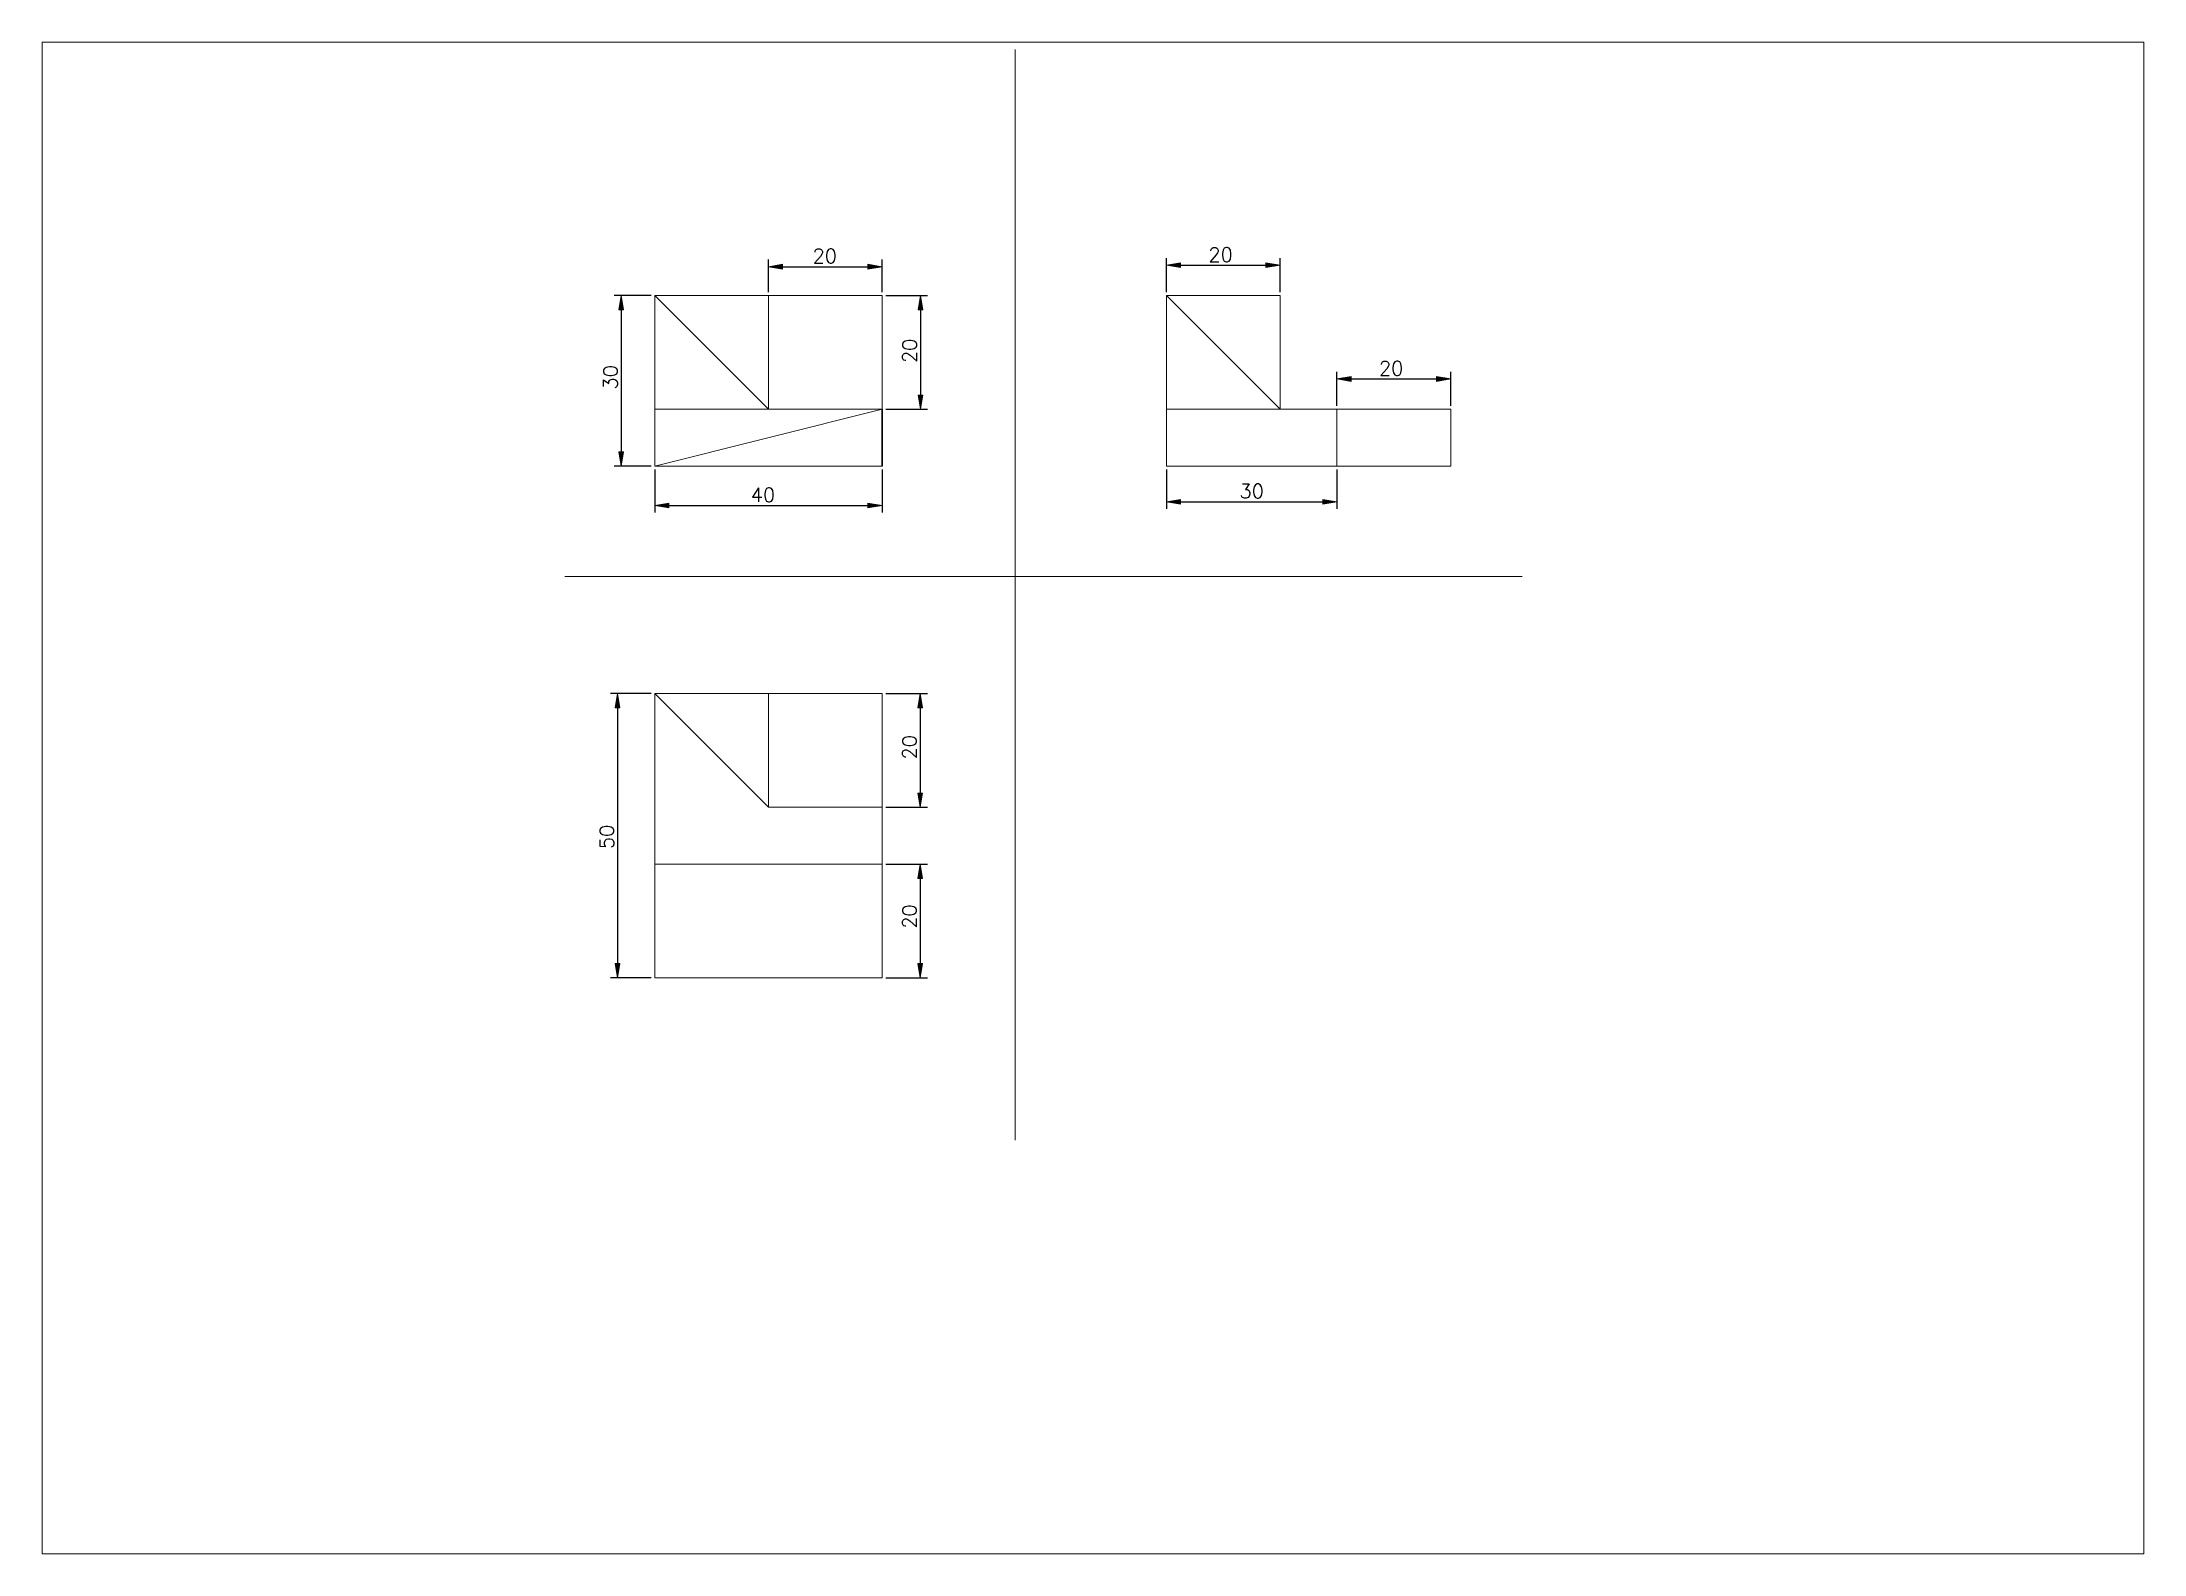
# Paper-space layout 'Layout1' of a CAD drawing. Header units: inches. Extents: x 1.1 to 9.93, y 0.79 to 7.14.
# The model-space entities are those that its viewports show. They can reach past a viewport. Long polylines and large blocks are cut down to what shows.
import ezdxf

# ---------------------------------------------------------------- set-up
doc = ezdxf.new("R2010")
doc.units = ezdxf.units.IN
doc.header["$MEASUREMENT"] = 0
doc.linetypes.add('DASHDOT', pattern=[1, 0.5, -0.25, 0, -0.25])
doc.layers.get('0').update_dxf_attribs({"lineweight": 0})
doc.layers.get('Defpoints').update_dxf_attribs({"lineweight": 0})
for name, color, linetype, lineweight in [('kote', 250, 'Continuous', 15), ('pomocne', 3, 'Continuous', 15), ('vidiljivi_bridovi', 250, 'DASHDOT', 30)]:
    doc.layers.add(name, color=color, linetype=linetype, lineweight=lineweight)
doc.styles.get("Standard").update_dxf_attribs({"font": ''})
doc.styles.get('Standard').set_extended_font_data('txt.shx')
doc.dimstyles.new('ISO-25', dxfattribs={"dimtxt": 2.5, "dimasz": 2.5, "dimexe": 1.25, "dimexo": 0.625, "dimtad": 1, "dimdec": 0, "dimzin": 0, "dimdsep": 46, "dimtxsty": 'Standard', "dimblk": 'VDDIM_DEFAULT', "dimcen": 0.09, "dimadec": 0, "dimazin": 0, "dimtfac": 1, "dimtdec": 0, "dimtix": 1, "dimtmove": 1, "dimatfit": 1, "dimfxl": 1, "dimtolj": 1, "dimtzin": 0, "dimarcsym": 0})

# ---------------------------------------------------------------- blocks, each defined once
blk = doc.blocks.new('VDDIM_DEFAULT')
at = {"linetype": 'Continuous'}
blk.add_hatch(color=0, dxfattribs=at).paths.add_polyline_path([(0, 0), (-1, -0.1665), (-1, 0.1665)], flags=0)
at = {"color": 0, "linetype": 'Continuous'}
blk.add_lwpolyline([(0, 0), (-1, -0.1665), (-1, 0.1665), (0, 0)], dxfattribs=at)
blk = doc.blocks.new('*D4')
at = {"layer": 'Defpoints', "color": 0, "linetype": 'Continuous', "lineweight": 30}
for p in [(40, 220), (34.1, 190), (40, 190)]:
    blk.add_point(p, dxfattribs=at)
at = {"layer": 'kote', "color": 0, "linetype": 'Continuous', "lineweight": -2}
for p, q in [((39.38, 220), (32.85, 220)), ((34.1, 217.5), (34.1, 192.5)), ((39.38, 190), (32.85, 190))]:
    blk.add_line(p, q, dxfattribs=at)
at = {"layer": 'kote', "color": 0, "linetype": 'Continuous', "lineweight": -2, "xscale": 2.5, "yscale": 2.5, "zscale": 2.5}
for p, rotation in [((34.1, 220), 90), ((34.1, 190), 270)]:
    blk.add_blockref('VDDIM_DEFAULT', p, dxfattribs=dict(at, rotation=rotation))
at = {"layer": 'kote', "color": 0, "linetype": 'Continuous', "lineweight": 30, "insert": (32.23, 205.62), "char_height": 2.5, "attachment_point": 5, "rotation": 90}
blk.add_mtext('\\A1;30', dxfattribs=at)
blk = doc.blocks.new('*D5')
at = {"layer": 'Defpoints', "color": 0, "linetype": 'Continuous', "lineweight": 30}
for p in [(80, 220), (80, 200), (86.73, 200)]:
    blk.add_point(p, dxfattribs=at)
at = {"layer": 'kote', "color": 0, "linetype": 'Continuous', "lineweight": -2}
for p, q in [((80.62, 220), (87.98, 220)), ((86.73, 217.5), (86.73, 202.5)), ((80.62, 200), (87.98, 200))]:
    blk.add_line(p, q, dxfattribs=at)
at = {"layer": 'kote', "color": 0, "linetype": 'Continuous', "lineweight": -2, "xscale": 2.5, "yscale": 2.5, "zscale": 2.5}
for p, rotation in [((86.73, 220), 90), ((86.73, 200), 270)]:
    blk.add_blockref('VDDIM_DEFAULT', p, dxfattribs=dict(at, rotation=rotation))
at = {"layer": 'kote', "color": 0, "linetype": 'Continuous', "lineweight": 30, "insert": (84.85, 210.27), "char_height": 2.5, "attachment_point": 5, "rotation": 90}
blk.add_mtext('\\A1;20', dxfattribs=at)
blk = doc.blocks.new('*D6')
at = {"layer": 'Defpoints', "color": 0, "linetype": 'Continuous', "lineweight": 30}
for p in [(40, 190), (80, 190), (80, 183.08)]:
    blk.add_point(p, dxfattribs=at)
at = {"layer": 'kote', "color": 0, "linetype": 'Continuous', "lineweight": -2}
for p, q in [((40, 189.38), (40, 181.83)), ((80, 189.38), (80, 181.83)), ((42.5, 183.08), (77.5, 183.08))]:
    blk.add_line(p, q, dxfattribs=at)
at = {"layer": 'kote', "color": 0, "linetype": 'Continuous', "lineweight": -2, "xscale": 2.5, "yscale": 2.5, "zscale": 2.5, "rotation": 180}
blk.add_blockref('VDDIM_DEFAULT', (40, 183.08), dxfattribs=at)
at = {"layer": 'kote', "color": 0, "linetype": 'Continuous', "lineweight": -2, "xscale": 2.5, "yscale": 2.5, "zscale": 2.5}
blk.add_blockref('VDDIM_DEFAULT', (80, 183.08), dxfattribs=at)
at = {"layer": 'kote', "color": 0, "linetype": 'Continuous', "lineweight": 30, "insert": (59.03, 184.96), "char_height": 2.5, "attachment_point": 5}
blk.add_mtext('\\A1;40', dxfattribs=at)
blk = doc.blocks.new('*D7')
at = {"layer": 'Defpoints', "color": 0, "linetype": 'Continuous', "lineweight": 30}
for p in [(80, 225.08), (60, 220), (80, 220)]:
    blk.add_point(p, dxfattribs=at)
at = {"layer": 'kote', "color": 0, "linetype": 'Continuous', "lineweight": -2}
for p, q in [((60, 220.62), (60, 226.33)), ((80, 220.62), (80, 226.33)), ((62.5, 225.08), (77.5, 225.08))]:
    blk.add_line(p, q, dxfattribs=at)
at = {"layer": 'kote', "color": 0, "linetype": 'Continuous', "lineweight": -2, "xscale": 2.5, "yscale": 2.5, "zscale": 2.5, "rotation": 180}
blk.add_blockref('VDDIM_DEFAULT', (60, 225.08), dxfattribs=at)
at = {"layer": 'kote', "color": 0, "linetype": 'Continuous', "lineweight": -2, "xscale": 2.5, "yscale": 2.5, "zscale": 2.5}
blk.add_blockref('VDDIM_DEFAULT', (80, 225.08), dxfattribs=at)
at = {"layer": 'kote', "color": 0, "linetype": 'Continuous', "lineweight": 30, "insert": (69.91, 226.96), "char_height": 2.5, "attachment_point": 5}
blk.add_mtext('\\A1;20', dxfattribs=at)
blk = doc.blocks.new('*D8')
at = {"layer": 'Defpoints', "color": 0, "linetype": 'Continuous', "lineweight": 30}
for p in [(130, 190), (160, 190), (160, 183.73)]:
    blk.add_point(p, dxfattribs=at)
at = {"layer": 'kote', "color": 0, "linetype": 'Continuous', "lineweight": -2}
for p, q in [((130, 189.38), (130, 182.48)), ((160, 189.38), (160, 182.48)), ((132.5, 183.73), (157.5, 183.73))]:
    blk.add_line(p, q, dxfattribs=at)
at = {"layer": 'kote', "color": 0, "linetype": 'Continuous', "lineweight": -2, "xscale": 2.5, "yscale": 2.5, "zscale": 2.5, "rotation": 180}
blk.add_blockref('VDDIM_DEFAULT', (130, 183.73), dxfattribs=at)
at = {"layer": 'kote', "color": 0, "linetype": 'Continuous', "lineweight": -2, "xscale": 2.5, "yscale": 2.5, "zscale": 2.5}
blk.add_blockref('VDDIM_DEFAULT', (160, 183.73), dxfattribs=at)
at = {"layer": 'kote', "color": 0, "linetype": 'Continuous', "lineweight": 30, "insert": (145, 185.61), "char_height": 2.5, "attachment_point": 5}
blk.add_mtext('\\A1;30', dxfattribs=at)
blk = doc.blocks.new('*D9')
at = {"layer": 'Defpoints', "color": 0, "linetype": 'Continuous', "lineweight": 30}
for p in [(150, 225.33), (130, 220), (150, 220)]:
    blk.add_point(p, dxfattribs=at)
at = {"layer": 'kote', "color": 0, "linetype": 'Continuous', "lineweight": -2}
for p, q in [((130, 220.62), (130, 226.58)), ((150, 220.62), (150, 226.58)), ((132.5, 225.33), (147.5, 225.33))]:
    blk.add_line(p, q, dxfattribs=at)
at = {"layer": 'kote', "color": 0, "linetype": 'Continuous', "lineweight": -2, "xscale": 2.5, "yscale": 2.5, "zscale": 2.5, "rotation": 180}
blk.add_blockref('VDDIM_DEFAULT', (130, 225.33), dxfattribs=at)
at = {"layer": 'kote', "color": 0, "linetype": 'Continuous', "lineweight": -2, "xscale": 2.5, "yscale": 2.5, "zscale": 2.5}
blk.add_blockref('VDDIM_DEFAULT', (150, 225.33), dxfattribs=at)
at = {"layer": 'kote', "color": 0, "linetype": 'Continuous', "lineweight": 30, "insert": (139.53, 227.2), "char_height": 2.5, "attachment_point": 5}
blk.add_mtext('\\A1;20', dxfattribs=at)
blk = doc.blocks.new('*D10')
at = {"layer": 'Defpoints', "color": 0, "linetype": 'Continuous', "lineweight": 30}
for p in [(40, 150), (33.46, 100), (40, 100)]:
    blk.add_point(p, dxfattribs=at)
at = {"layer": 'kote', "color": 0, "linetype": 'Continuous', "lineweight": -2}
for p, q in [((39.38, 150), (32.21, 150)), ((33.46, 147.5), (33.46, 102.5)), ((39.38, 100), (32.21, 100))]:
    blk.add_line(p, q, dxfattribs=at)
at = {"layer": 'kote', "color": 0, "linetype": 'Continuous', "lineweight": -2, "xscale": 2.5, "yscale": 2.5, "zscale": 2.5}
for p, rotation in [((33.46, 150), 90), ((33.46, 100), 270)]:
    blk.add_blockref('VDDIM_DEFAULT', p, dxfattribs=dict(at, rotation=rotation))
at = {"layer": 'kote', "color": 0, "linetype": 'Continuous', "lineweight": 30, "insert": (31.58, 124.79), "char_height": 2.5, "attachment_point": 5, "rotation": 90}
blk.add_mtext('\\A1;50', dxfattribs=at)
blk = doc.blocks.new('*D11')
at = {"layer": 'Defpoints', "color": 0, "linetype": 'Continuous', "lineweight": 30}
for p in [(80, 150), (80, 130), (86.7, 130)]:
    blk.add_point(p, dxfattribs=at)
at = {"layer": 'kote', "color": 0, "linetype": 'Continuous', "lineweight": -2}
for p, q in [((80.62, 150), (87.95, 150)), ((86.7, 147.5), (86.7, 132.5)), ((80.62, 130), (87.95, 130))]:
    blk.add_line(p, q, dxfattribs=at)
at = {"layer": 'kote', "color": 0, "linetype": 'Continuous', "lineweight": -2, "xscale": 2.5, "yscale": 2.5, "zscale": 2.5}
for p, rotation in [((86.7, 150), 90), ((86.7, 130), 270)]:
    blk.add_blockref('VDDIM_DEFAULT', p, dxfattribs=dict(at, rotation=rotation))
at = {"layer": 'kote', "color": 0, "linetype": 'Continuous', "lineweight": 30, "insert": (84.82, 140.55), "char_height": 2.5, "attachment_point": 5, "rotation": 90}
blk.add_mtext('\\A1;20', dxfattribs=at)
blk = doc.blocks.new('*D12')
at = {"layer": 'Defpoints', "color": 0, "linetype": 'Continuous', "lineweight": 30}
for p in [(80, 120), (80, 100), (86.7, 100)]:
    blk.add_point(p, dxfattribs=at)
at = {"layer": 'kote', "color": 0, "linetype": 'Continuous', "lineweight": -2}
for p, q in [((80.62, 120), (87.95, 120)), ((86.7, 117.5), (86.7, 102.5)), ((80.62, 100), (87.95, 100))]:
    blk.add_line(p, q, dxfattribs=at)
at = {"layer": 'kote', "color": 0, "linetype": 'Continuous', "lineweight": -2, "xscale": 2.5, "yscale": 2.5, "zscale": 2.5}
for p, rotation in [((86.7, 120), 90), ((86.7, 100), 270)]:
    blk.add_blockref('VDDIM_DEFAULT', p, dxfattribs=dict(at, rotation=rotation))
at = {"layer": 'kote', "color": 0, "linetype": 'Continuous', "lineweight": 30, "insert": (84.82, 110.78), "char_height": 2.5, "attachment_point": 5, "rotation": 90}
blk.add_mtext('\\A1;20', dxfattribs=at)
blk = doc.blocks.new('*D17')
at = {"layer": 'Defpoints', "color": 0, "linetype": 'Continuous', "lineweight": 30}
for p in [(180, 205.33), (160, 200), (180, 200)]:
    blk.add_point(p, dxfattribs=at)
at = {"layer": 'kote', "color": 0, "linetype": 'Continuous', "lineweight": -2}
for p, q in [((160, 200.63), (160, 206.58)), ((162.5, 205.33), (177.5, 205.33)), ((180, 200.63), (180, 206.58))]:
    blk.add_line(p, q, dxfattribs=at)
at = {"layer": 'kote', "color": 0, "linetype": 'Continuous', "lineweight": -2, "xscale": 2.5, "yscale": 2.5, "zscale": 2.5, "rotation": 180}
blk.add_blockref('VDDIM_DEFAULT', (160, 205.33), dxfattribs=at)
at = {"layer": 'kote', "color": 0, "linetype": 'Continuous', "lineweight": -2, "xscale": 2.5, "yscale": 2.5, "zscale": 2.5}
blk.add_blockref('VDDIM_DEFAULT', (180, 205.33), dxfattribs=at)
at = {"layer": 'kote', "color": 0, "linetype": 'Continuous', "lineweight": 30, "insert": (169.53, 207.2), "char_height": 2.5, "attachment_point": 5}
blk.add_mtext('\\A1;20', dxfattribs=at)

msp = doc.modelspace()

# ---------------------------------------------------------------- linework, layer by layer
at = {"layer": 'kote', "linetype": 'Continuous', "lineweight": 30}
msp.add_line((80, 200), (80, 190), dxfattribs=at)
at = {"layer": 'pomocne', "linetype": 'Continuous', "lineweight": 0}
for p, q in [((103.37, 263.27), (103.37, 71.45)), ((192.59, 170.61), (24.17, 170.61))]:
    msp.add_line(p, q, dxfattribs=at)
at = {"layer": 'vidiljivi_bridovi', "linetype": 'Continuous', "lineweight": 0}
for p, q in [((40, 190), (40, 220)), ((40, 220), (80, 220)), ((40, 220), (60, 200)), ((60, 200), (60, 220)), ((80, 190), (80, 220)), ((150, 220), (130, 220)), ((130, 220), (130, 200)), ((150, 200), (130, 220)), ((150, 200), (150, 220)), ((80, 200), (40, 190)), ((80, 200), (40, 200)), ((80, 200), (60, 200)), ((80, 190), (80, 200)), ((180, 200), (130, 200)), ((130, 200), (130, 190)), ((130, 200), (150, 200)), ((160, 200), (150, 200)), ((160, 190), (160, 200)), ((180, 190), (180, 200)), ((40, 190), (80, 190)), ((40, 190), (80, 190)), ((40, 190), (80, 190)), ((130, 190), (180, 190)), ((130, 190), (160, 190)), ((40, 150), (80, 150)), ((40, 100), (40, 150)), ((40, 150), (60, 150)), ((60, 130), (40, 150)), ((40, 150), (80, 150)), ((60, 150), (60, 130)), ((80, 150), (80, 100)), ((80, 150), (80, 130)), ((80, 130), (60, 130)), ((60, 130), (80, 130)), ((80, 130), (80, 120)), ((80, 120), (40, 120)), ((80, 100), (40, 100))]:
    msp.add_line(p, q, dxfattribs=at)

# ---------------------------------------------------------------- dimensions: what is measured, and where the dimension line sits
at = {"layer": 'kote', "linetype": 'Continuous', "lineweight": 30}
for base, p1, p2, picture, middle in [((80, 225.08), (60, 220), (80, 220), '*D7', (69.91, 225.08)), ((150, 225.33), (130, 220), (150, 220), '*D9', (139.53, 225.33)), ((180, 205.33), (160, 200), (180, 200), '*D17', (169.53, 205.33)), ((80, 183.08), (40, 190), (80, 190), '*D6', (59.03, 183.08))]:
    dim = msp.add_linear_dim(base=base, p1=p1, p2=p2, dimstyle='ISO-25', dxfattribs=at)
    dim.commit()
    dim.dimension.update_dxf_attribs({"geometry": picture, "text_midpoint": middle, "dimtype": 160})
for base, p1, p2, picture, middle in [((34.1, 190), (40, 220), (40, 190), '*D4', (34.1, 205.62)), ((86.73, 200), (80, 220), (80, 200), '*D5', (86.73, 210.27)), ((33.46, 100), (40, 150), (40, 100), '*D10', (33.46, 124.79)), ((86.7, 130), (80, 150), (80, 130), '*D11', (86.7, 140.55)), ((86.7, 100), (80, 120), (80, 100), '*D12', (86.7, 110.78))]:
    dim = msp.add_linear_dim(base=base, p1=p1, p2=p2, angle=90, dimstyle='ISO-25', dxfattribs=at)
    dim.commit()
    dim.dimension.update_dxf_attribs({"geometry": picture, "text_midpoint": middle, "dimtype": 160})
dim = msp.add_linear_dim(base=(160, 183.73), p1=(130, 190), p2=(160, 190), dimstyle='ISO-25', dxfattribs=at)
dim.commit()
dim.dimension.update_dxf_attribs({"geometry": '*D8', "text_midpoint": (145, 185.61)})

psp = doc.layouts.get("Layout1")

# ---------------------------------------------------------------- viewports
at = {"layer": 'kote', "linetype": 'Continuous', "lineweight": 30}
psp.add_viewport(center=(5.5177, 3.9688), size=(8.8283, 6.35), view_center_point=(117.0875, 131.6328), view_height=265.92486, dxfattribs=at)

doc.saveas('drawing.dxf')
